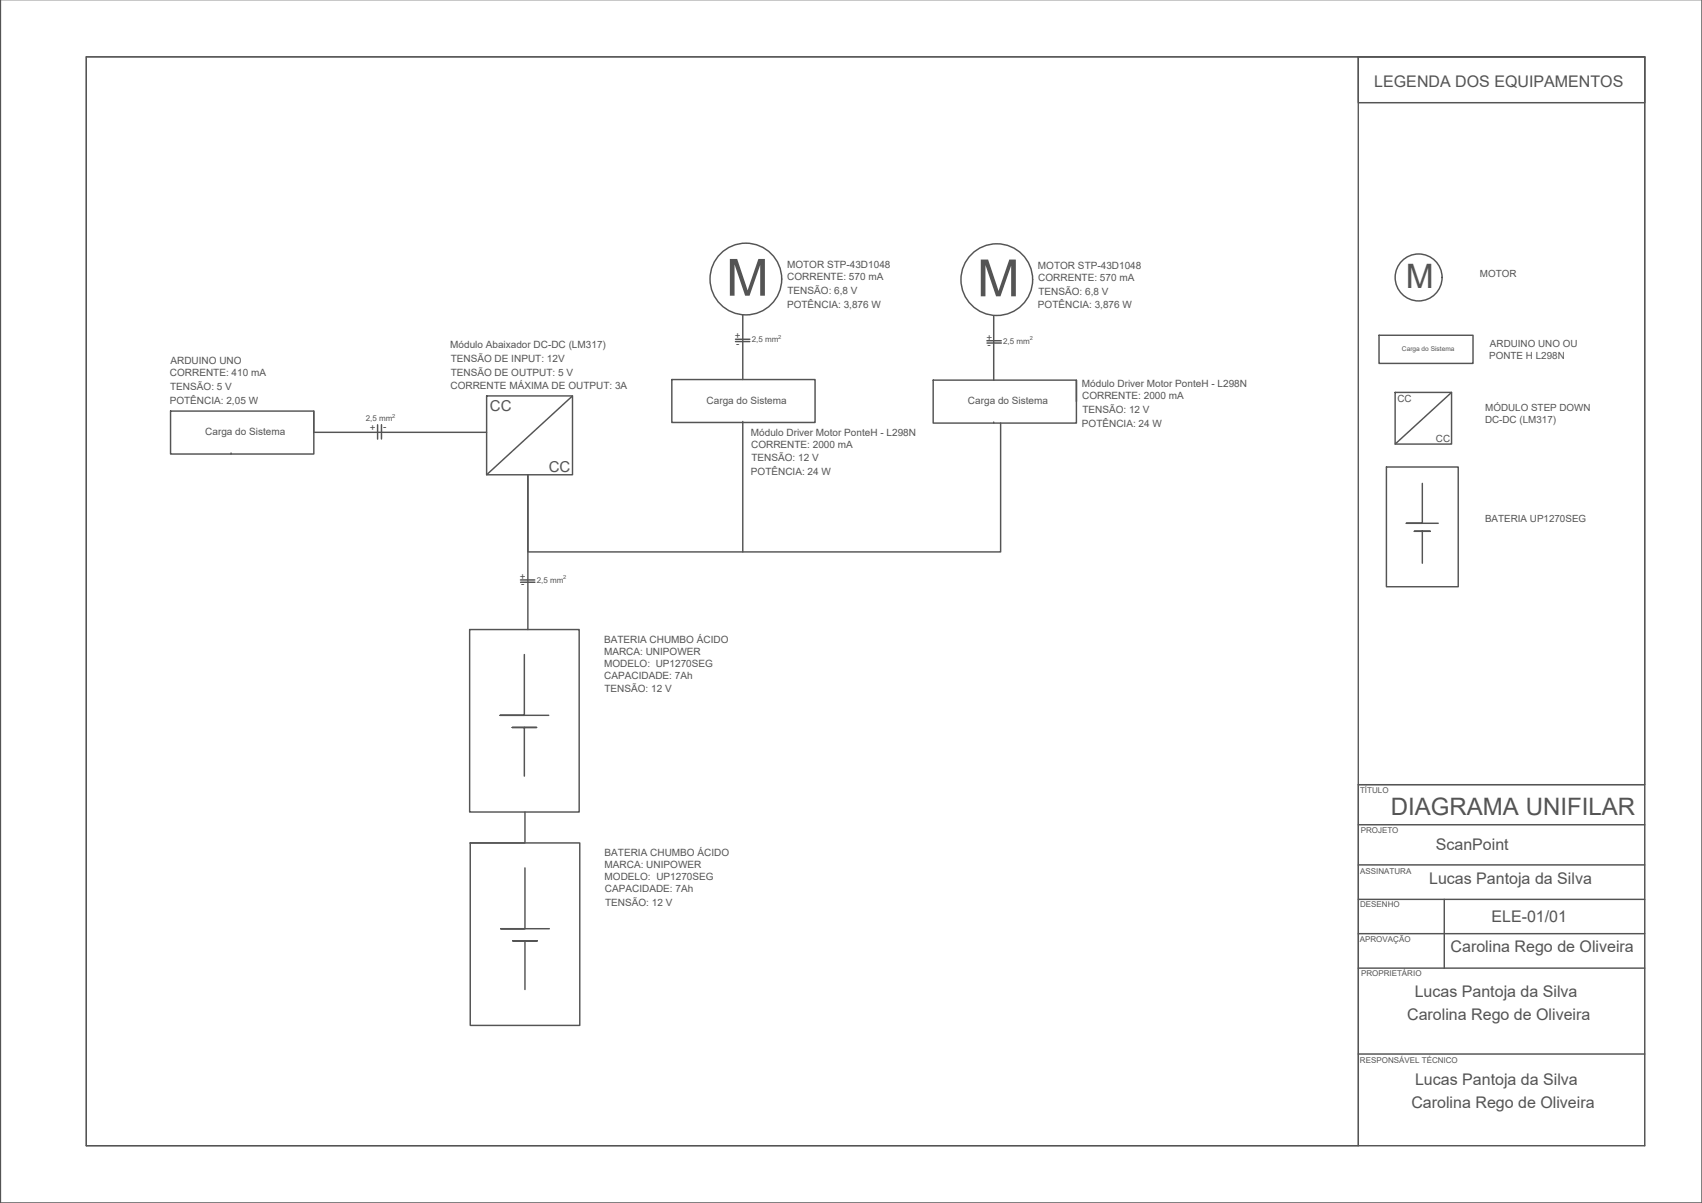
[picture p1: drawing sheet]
<svg xmlns="http://www.w3.org/2000/svg" width="297mm" height="210mm" viewBox="0 0 297 210" stroke-linecap="round" stroke-linejoin="round" font-family="sans-serif">
<defs><g id="words">
<g font-size="9" fill="#545454">
<text x="126.7" y="51.6">M</text>
<text x="170.5" y="51.7">M</text>
</g>
<text font-size="5.9" fill="#545454" x="245.3" y="50.3">M</text>
<text font-size="4.2" fill="#545454" x="242.7" y="142.3">DIAGRAMA UNIFILAR</text>
<g font-size="2.8" fill="#545454">
<text x="239.8" y="15.1">LEGENDA DOS EQUIPAMENTOS</text>
<text x="250.6" y="148.2">ScanPoint</text>
<text x="249.4" y="154.2">Lucas Pantoja da Silva</text>
<text x="260.3" y="160.8">ELE-01/01</text>
<text x="253.2" y="166.1">Carolina Rego de Oliveira</text>
<text x="246.9" y="174">Lucas Pantoja da Silva</text>
<text x="245.6" y="178">Carolina Rego de Oliveira</text>
<text x="247" y="189.4">Lucas Pantoja da Silva</text>
<text x="246.3" y="193.3">Carolina Rego de Oliveira</text>
</g>
<g font-size="2.6" fill="#545454">
<text x="85.5" y="71.8">CC</text>
<text x="95.8" y="82.4">CC</text>
</g>
<g font-size="1.7" fill="#545454">
<text x="137.4" y="46.8">MOTOR STP-43D1048</text>
<text x="181.2" y="46.9">MOTOR STP-43D1048</text>
<text x="137.4" y="53.7">POTÊNCIA: 3,876 W</text>
<text x="137.4" y="48.9">CORRENTE: 570 mA</text>
<text x="137.4" y="51.3">TENSÃO: 6,8 V</text>
<text x="181.2" y="53.8">POTÊNCIA: 3,876 W</text>
<text x="181.2" y="49">CORRENTE: 570 mA</text>
<text x="181.2" y="51.4">TENSÃO: 6,8 V</text>
<text x="258.3" y="48.3">MOTOR</text>
<text x="128.3" y="59.2">+</text>
<text x="172.2" y="59.5">+</text>
<text x="29.7" y="65.7">CORRENTE: 410 mA</text>
<text x="29.7" y="63.6">ARDUINO UNO</text>
<text x="78.6" y="60.8">Módulo Abaixador DC-DC (LM317)</text>
<text x="78.7" y="63.2">TENSÃO DE INPUT: 12V</text>
<text x="78.7" y="65.5">TENSÃO DE OUTPUT: 5 V</text>
<text x="128.5" y="60.5">-</text>
<text x="172.3" y="60.7">-</text>
<text x="259.9" y="62.6">PONTE H L298N</text>
<text x="260" y="60.5">ARDUINO UNO OU</text>
<text x="29.6" y="70.4">POTÊNCIA: 2,05 W</text>
<text x="29.7" y="68">TENSÃO: 5 V</text>
<text x="78.6" y="67.9">CORRENTE MÁXIMA DE OUTPUT: 3A</text>
<text x="123.3" y="70.5">Carga do Sistema</text>
<text x="168.9" y="70.6">Carga do Sistema</text>
<text x="188.8" y="67.6">Módulo Driver Motor PonteH - L298N</text>
<text x="188.9" y="69.7">CORRENTE: 2000 mA</text>
<text x="243.9" y="70.2">CC</text>
<text x="259.2" y="71.8">MÓDULO STEP DOWN</text>
<text x="35.8" y="76">Carga do Sistema</text>
<text x="64.5" y="75.3">+</text>
<text x="66.9" y="75">-</text>
<text x="131" y="76">Módulo Driver Motor PonteH - L298N</text>
<text x="188.8" y="74.4">POTÊNCIA: 24 W</text>
<text x="188.9" y="72">TENSÃO: 12 V</text>
<text x="250.6" y="77.2">CC</text>
<text x="259.2" y="73.8">DC-DC (LM317)</text>
<text x="131" y="82.9">POTÊNCIA: 24 W</text>
<text x="131.1" y="78.2">CORRENTE: 2000 mA</text>
<text x="131.2" y="80.5">TENSÃO: 12 V</text>
<text x="259.2" y="91.1">BATERIA UP1270SEG</text>
<text x="90.7" y="101.2">+</text>
<text x="90.9" y="102.5">-</text>
<text x="105.4" y="112.2">BATERIA CHUMBO ÁCIDO</text>
<text x="105.4" y="114.3">MARCA: UNIPOWER</text>
<text x="105.4" y="116.4">MODELO: UP1270SEG</text>
<text x="105.5" y="118.5">CAPACIDADE: 7Ah</text>
<text x="105.5" y="120.8">TENSÃO: 12 V</text>
<text x="105.5" y="149.4">BATERIA CHUMBO ÁCIDO</text>
<text x="105.5" y="151.5">MARCA: UNIPOWER</text>
<text x="105.5" y="153.6">MODELO: UP1270SEG</text>
<text x="105.6" y="155.7">CAPACIDADE: 7Ah</text>
<text x="105.6" y="158">TENSÃO: 12 V</text>
</g>
<g font-size="1.4" fill="#545454">
<text x="131.2" y="59.7">2,5 mm</text>
<text x="175.1" y="60">2,5 mm</text>
<text x="63.8" y="73.5">2,5 mm</text>
<text x="93.7" y="101.7">2,5 mm</text>
<text x="237.4" y="138.4">TÍTULO</text>
<text x="237.5" y="145.3">PROJETO</text>
<text x="237.4" y="152.5">ASSINATURA</text>
<text x="237.4" y="158.3">DESENHO</text>
<text x="237.3" y="164.4">APROVAÇÃO</text>
<text x="237.5" y="170.3">PROPRIETÁRIO</text>
<text x="237.3" y="185.4">RESPONSÁVEL TÉCNICO</text>
</g>
<text font-size="1.1" fill="#545454" x="244.7" y="61.3">Carga do Sistema</text>
<g font-size="1" fill="#545454">
<text x="135.8" y="59.1">2</text>
<text x="179.7" y="59.3">2</text>
<text x="68.4" y="72.9">2</text>
<text x="98.3" y="101.1">2</text>
</g>
</g></defs>
<!-- layer: Diagrama -->
<g fill="none" stroke="#545454" stroke-width=".25">
<path d="M297 -.1v210h-296.9v-210M15.1 9.9h271.9v190h-271.9zM237.1 9.9h49.9v8h-49.9zM128.4 59.2h2.5M128.4 59.6h2.5M129.6 55v11.2M172.2 59.5h2.5M172.3 59.9h2.5M173.4 55.1v11.2M240.7 58.5h16.4v4.9h-16.4zM29.8 71.7h25v7.5h-25zM40.3 79.2h.1"/>
<path d="M54.7 75.4h30.2M54.8 71.7v3.8M65.9 74.1v2.5M66.6 74.1v2.5M84.9 69.1h15v13.7h-15zM99.9 69.1l-15 13.7M117.2 66.2h25v7.5h-25zM129.6 73.8v22.5h-37.5v-13.5v27M129.6 73.7h.1M162.9 66.3h25v7.5h-25zM173.4 73.8h.1M174.6 73.8v22.5h-45"/>
<path d="M187.9 66.3v3.8M243.5 68.5h9.8v9h-9.8zM253.3 68.5l-9.8 9M242 81.5h12.5v20.9h-12.5zM248.2 84.3v7h-2.8h5.6M248.2 92.7h-1.4h2.8h-1.4v5.6M82 109.8h19.1v31.9h-19.1zM90.8 101.2h2.5M90.9 101.6h2.5M91.5 114.2v10.6h-4.2h8.5M91.5 126.9h-2.1h4.2h-2.1v8.5M287 136.9h-49.9v63"/>
<path d="M82.1 147.1h19.1v31.8h-19.1zM91.6 151.4v10.6h-4.2h8.5M91.6 141.7v5.4h-9.5M237.1 143.9h49.9M237.1 150.9h49.9M237.1 156.9h49.9M252.1 156.9v12M91.6 164.2h-2.1h4.3h-2.2v8.4M237.1 162.9h49.9M237.1 168.9h49.9M237.1 183.9h49.9"/>
<circle cx="130.2" cy="48.7" r="6.3"/>
<circle cx="174" cy="48.8" r="6.3"/>
<circle cx="247.6" cy="48.4" r="4.1"/>
</g>
<path d="M15.1 9.9h222v190h-222zM237.1 9.9h49.9v127h-49.9z" fill="none" stroke="#545454" stroke-width=".17"/>
<use href="#words"/>
</svg>
